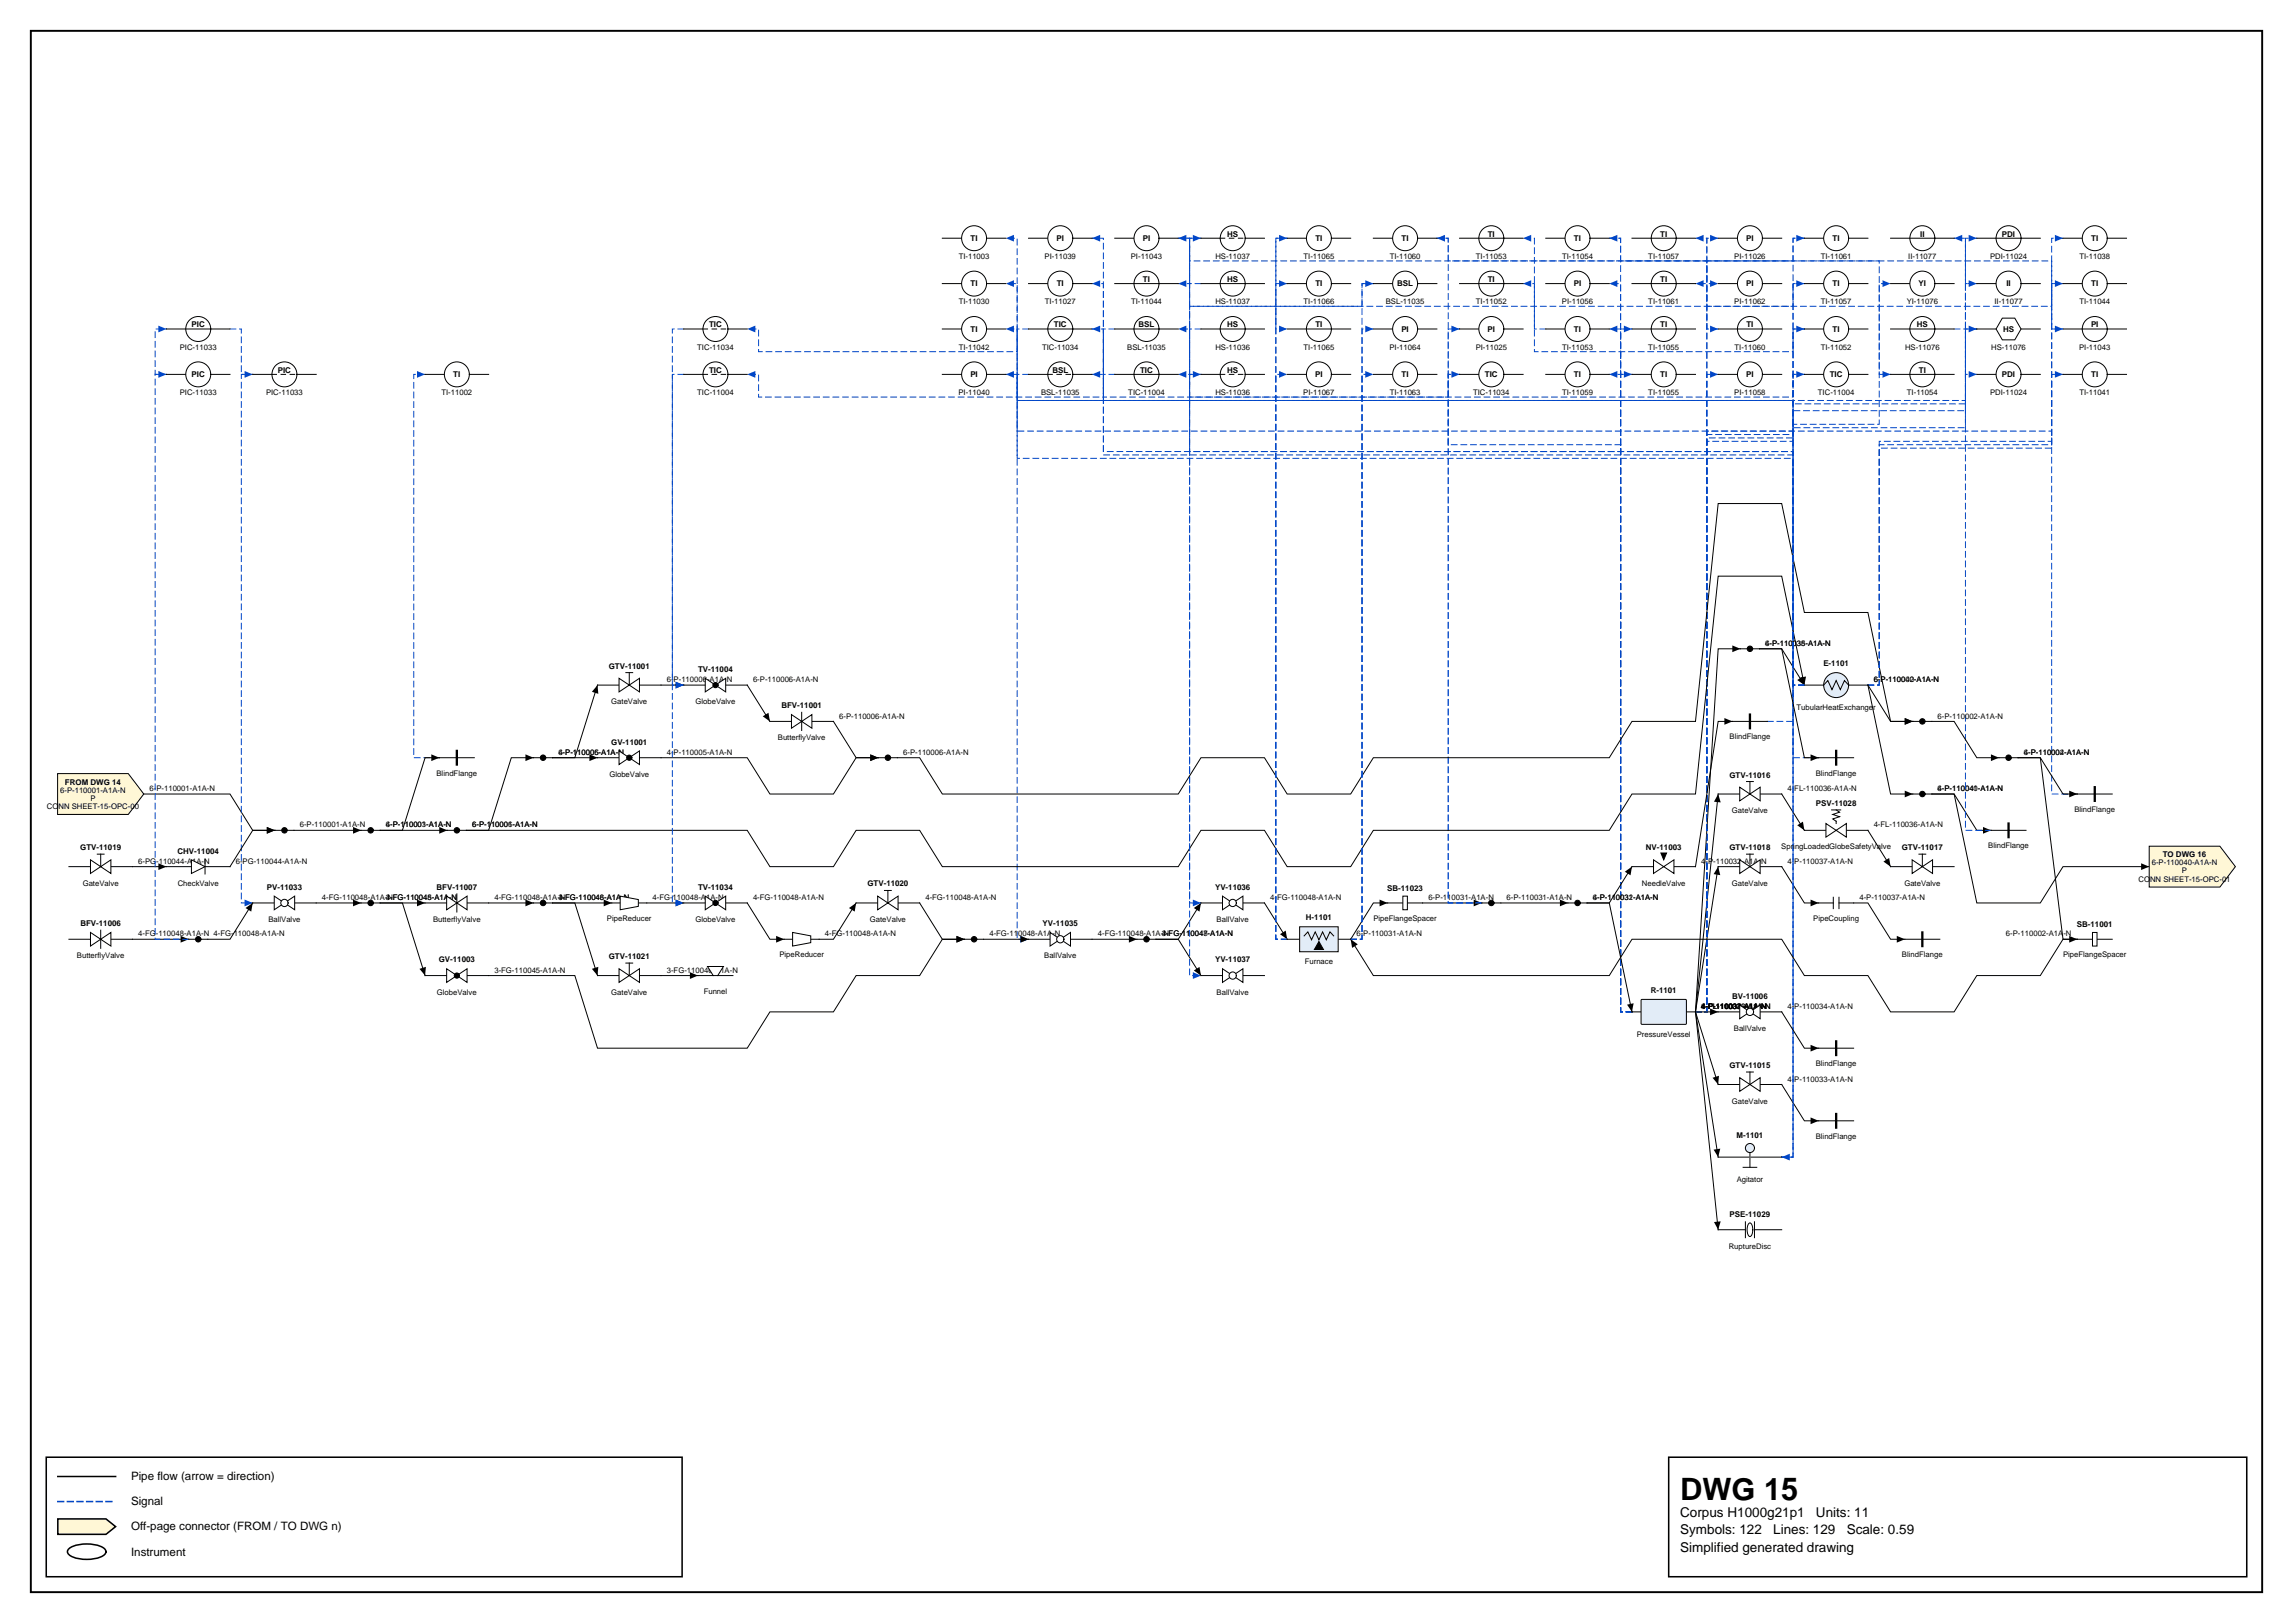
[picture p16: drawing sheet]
<svg xmlns="http://www.w3.org/2000/svg" width="420mm" height="297mm" viewBox="0 0 420 297" stroke-linecap="round" stroke-linejoin="round" font-family="sans-serif">
<defs><g id="words">
<text font-size="5.6" x="307.6" y="274.5">DWG 15</text>
<g font-size="2.5">
<text x="307.6" y="277.6">Corpus H1000g21p1</text>
<text x="307.6" y="280.8">Symbols: 122</text>
<text x="324.6" y="280.8">Lines: 129</text>
<text x="332.5" y="277.6">Units: 11</text>
<text x="338.1" y="280.8">Scale: 0.59</text>
<text x="307.6" y="284">Simplified generated drawing</text>
</g>
<g font-size="2.1">
<text x="24" y="270.9">Pipe flow (arrow = direction)</text>
<text x="24" y="275.5">Signal</text>
<text x="24" y="280.1">Off-page connector (FROM / TO DWG n)</text>
<text x="24" y="284.7">Instrument</text>
</g>
<g font-size="1.5">
<text x="177.7" y="44.1">TI</text>
<text x="193.4" y="44.1">PI</text>
<text x="209.2" y="44.1">PI</text>
<text x="224.7" y="43.3">HS</text>
<text x="240.8" y="44.1">TI</text>
<text x="256.6" y="44.1">TI</text>
<text x="272.4" y="43.3">TI</text>
<text x="288.2" y="44.1">TI</text>
<text x="304" y="43.3">TI</text>
<text x="319.7" y="44.1">PI</text>
<text x="335.5" y="44.1">TI</text>
<text x="351.5" y="43.3">II</text>
<text x="366.5" y="43.3">PDI</text>
<text x="382.9" y="44.1">TI</text>
<text x="177.7" y="52.4">TI</text>
<text x="193.5" y="52.4">TI</text>
<text x="209.3" y="51.6">TI</text>
<text x="224.7" y="51.6">HS</text>
<text x="240.8" y="52.4">TI</text>
<text x="255.8" y="52.4">BSL</text>
<text x="272.4" y="51.6">TI</text>
<text x="288.1" y="52.4">PI</text>
<text x="304" y="51.6">TI</text>
<text x="319.7" y="52.4">PI</text>
<text x="335.5" y="52.4">TI</text>
<text x="351.3" y="52.4">YI</text>
<text x="367.3" y="52.4">II</text>
<text x="382.9" y="52.4">TI</text>
<text x="35.1" y="59.9">PIC</text>
<text x="129.8" y="59.9">TIC</text>
<text x="192.9" y="59.9">TIC</text>
<text x="208.4" y="59.9">BSL</text>
<text x="224.7" y="59.9">HS</text>
<text x="240.8" y="59.9">TI</text>
<text x="304" y="59.9">TI</text>
<text x="319.7" y="59.9">TI</text>
<text x="350.9" y="59.9">HS</text>
<text x="382.8" y="59.9">PI</text>
<text x="177.7" y="60.7">TI</text>
<text x="256.6" y="60.7">PI</text>
<text x="272.3" y="60.7">PI</text>
<text x="288.2" y="60.7">TI</text>
<text x="335.5" y="60.7">TI</text>
<text x="366.7" y="60.7">HS</text>
<text x="35.1" y="69">PIC</text>
<text x="50.9" y="68.2">PIC</text>
<text x="83" y="69">TI</text>
<text x="129.8" y="68.2">TIC</text>
<text x="177.7" y="69">PI</text>
<text x="192.7" y="68.2">BSL</text>
<text x="208.7" y="68.2">TIC</text>
<text x="224.7" y="68.2">HS</text>
<text x="240.8" y="69">PI</text>
<text x="256.6" y="69">TI</text>
<text x="271.9" y="69">TIC</text>
<text x="288.2" y="69">TI</text>
<text x="304" y="69">TI</text>
<text x="319.7" y="69">PI</text>
<text x="335" y="69">TIC</text>
<text x="351.3" y="68.2">TI</text>
<text x="366.5" y="69">PDI</text>
<text x="382.9" y="69">TI</text>
<text x="111.4" y="122.4">GTV-11001</text>
<text x="127.8" y="123">TV-11004</text>
<text x="333.8" y="121.9">E-1101</text>
<text x="143.1" y="129.6">BFV-11001</text>
<text x="111.9" y="136.3">GV-11001</text>
<text x="11.9" y="143.6">FROM DWG 14</text>
<text x="316.6" y="142.3">GTV-11016</text>
<text x="332.4" y="147.5">PSV-11028</text>
<text x="14.7" y="155.6">GTV-11019</text>
<text x="301.3" y="155.6">NV-11003</text>
<text x="316.6" y="155.6">GTV-11018</text>
<text x="348.2" y="155.6">GTV-11017</text>
<text x="32.5" y="156.2">CHV-11004</text>
<text x="396" y="156.9">TO DWG 16</text>
<text x="48.8" y="162.9">PV-11033</text>
<text x="79.9" y="162.9">BFV-11007</text>
<text x="127.8" y="162.9">TV-11034</text>
<text x="158.8" y="162.2">GTV-11020</text>
<text x="222.5" y="162.9">YV-11036</text>
<text x="254" y="163.1">SB-11023</text>
<text x="14.7" y="169.5">BFV-11006</text>
<text x="190.9" y="169.5">YV-11035</text>
<text x="239.1" y="168.5">H-1101</text>
<text x="380.2" y="169.7">SB-11001</text>
<text x="80.3" y="176.1">GV-11003</text>
<text x="111.4" y="175.5">GTV-11021</text>
<text x="222.5" y="176.1">YV-11037</text>
<text x="302.2" y="181.8">R-1101</text>
<text x="317.1" y="182.8">BV-11006</text>
<text x="316.6" y="195.5">GTV-11015</text>
<text x="317.9" y="208.3">M-1101</text>
<text x="316.7" y="222.7">PSE-11029</text>
</g>
<g font-size="1.4">
<text x="175.5" y="47.4">TI-11003</text>
<text x="191.3" y="47.4">PI-11039</text>
<text x="207" y="47.4">PI-11043</text>
<text x="222.5" y="47.4">HS-11037</text>
<text x="238.6" y="47.4">TI-11065</text>
<text x="254.4" y="47.4">TI-11060</text>
<text x="270.2" y="47.4">TI-11053</text>
<text x="286" y="47.4">TI-11054</text>
<text x="301.8" y="47.4">TI-11057</text>
<text x="317.5" y="47.4">PI-11026</text>
<text x="333.3" y="47.4">TI-11061</text>
<text x="349.4" y="47.4">II-11077</text>
<text x="364.4" y="47.4">PDI-11024</text>
<text x="380.7" y="47.4">TI-11038</text>
<text x="175.5" y="55.7">TI-11030</text>
<text x="191.3" y="55.7">TI-11027</text>
<text x="207.1" y="55.7">TI-11044</text>
<text x="222.5" y="55.7">HS-11037</text>
<text x="238.6" y="55.7">TI-11066</text>
<text x="253.7" y="55.7">BSL-11035</text>
<text x="270.2" y="55.7">TI-11052</text>
<text x="286" y="55.7">PI-11056</text>
<text x="301.8" y="55.7">TI-11061</text>
<text x="317.5" y="55.7">PI-11062</text>
<text x="333.3" y="55.7">TI-11057</text>
<text x="349.1" y="55.7">YI-11076</text>
<text x="365.1" y="55.7">II-11077</text>
<text x="380.7" y="55.7">TI-11044</text>
<text x="32.9" y="64">PIC-11033</text>
<text x="127.7" y="64">TIC-11034</text>
<text x="175.5" y="64">TI-11042</text>
<text x="190.8" y="64">TIC-11034</text>
<text x="206.4" y="64">BSL-11035</text>
<text x="222.5" y="64">HS-11036</text>
<text x="238.6" y="64">TI-11065</text>
<text x="254.4" y="64">PI-11064</text>
<text x="270.2" y="64">PI-11025</text>
<text x="286" y="64">TI-11053</text>
<text x="301.8" y="64">TI-11055</text>
<text x="317.6" y="64">TI-11060</text>
<text x="333.3" y="64">TI-11052</text>
<text x="348.8" y="64">HS-11076</text>
<text x="364.6" y="64">HS-11076</text>
<text x="380.6" y="64">PI-11043</text>
<text x="32.9" y="72.3">PIC-11033</text>
<text x="48.7" y="72.3">PIC-11033</text>
<text x="80.8" y="72.3">TI-11002</text>
<text x="127.7" y="72.3">TIC-11004</text>
<text x="175.5" y="72.3">PI-11040</text>
<text x="190.6" y="72.3">BSL-11035</text>
<text x="206.6" y="72.3">TIC-11004</text>
<text x="222.5" y="72.3">HS-11036</text>
<text x="238.6" y="72.3">PI-11067</text>
<text x="254.4" y="72.3">TI-11063</text>
<text x="269.7" y="72.3">TIC-11034</text>
<text x="286" y="72.3">TI-11059</text>
<text x="301.8" y="72.3">TI-11055</text>
<text x="317.5" y="72.3">PI-11058</text>
<text x="332.8" y="72.3">TIC-11004</text>
<text x="349.1" y="72.3">TI-11054</text>
<text x="364.4" y="72.3">PDI-11024</text>
<text x="380.7" y="72.3">TI-11041</text>
<text x="323.2" y="118.2">4-P-110035-A1A-N</text>
<text x="323.2" y="118.2">6-P-110038-A1A-N</text>
<text x="122.1" y="124.9">6-P-110006-A1A-N</text>
<text x="137.9" y="124.9">6-P-110006-A1A-N</text>
<text x="343" y="124.9">6-P-110040-A1A-N</text>
<text x="343" y="124.9">6-P-110002-A1A-N</text>
<text x="111.9" y="128.9">GateValve</text>
<text x="127.3" y="128.9">GlobeValve</text>
<text x="153.6" y="131.5">6-P-110006-A1A-N</text>
<text x="328.9" y="129.9">TubularHeatExchanger</text>
<text x="354.7" y="131.5">6-P-110002-A1A-N</text>
<text x="142.4" y="135.5">ButterflyValve</text>
<text x="316.7" y="135.3">BlindFlange</text>
<text x="79.9" y="142">BlindFlange</text>
<text x="102.2" y="138.1">6-P-110006-A1A-N</text>
<text x="102.2" y="138.1">4-P-110005-A1A-N</text>
<text x="111.6" y="142.2">GlobeValve</text>
<text x="122.1" y="138.1">4-P-110005-A1A-N</text>
<text x="165.4" y="138.1">6-P-110006-A1A-N</text>
<text x="332.4" y="142">BlindFlange</text>
<text x="370.5" y="138.1">4-P-110004-A1A-N</text>
<text x="370.5" y="138.1">6-P-110002-A1A-N</text>
<text x="8.6" y="148.1">CONN SHEET-15-OPC-00</text>
<text x="11" y="145.1">6-P-110001-A1A-N</text>
<text x="16.5" y="146.6">P</text>
<text x="27.4" y="144.8">6-P-110001-A1A-N</text>
<text x="317.1" y="148.8">GateValve</text>
<text x="327.3" y="144.8">4-FL-110036-A1A-N</text>
<text x="354.7" y="144.8">4-P-110041-A1A-N</text>
<text x="354.7" y="144.8">6-P-110040-A1A-N</text>
<text x="379.8" y="148.6">BlindFlange</text>
<text x="54.9" y="151.4">6-P-110001-A1A-N</text>
<text x="70.7" y="151.4">4-P-110003-A1A-N</text>
<text x="70.7" y="151.4">6-P-110001-A1A-N</text>
<text x="86.4" y="151.4">6-P-110006-A1A-N</text>
<text x="86.4" y="151.4">6-P-110001-A1A-N</text>
<text x="326.1" y="155.5">SpringLoadedGlobeSafetyValve</text>
<text x="343" y="151.4">4-FL-110036-A1A-N</text>
<text x="364" y="155.3">BlindFlange</text>
<text x="25.3" y="158.1">6-PG-110044-A1A-N</text>
<text x="43.2" y="158.1">6-PG-110044-A1A-N</text>
<text x="311.5" y="158.1">4-P-110032-A1A-N</text>
<text x="327.3" y="158.1">4-P-110037-A1A-N</text>
<text x="391.5" y="161.3">CONN SHEET-15-OPC-01</text>
<text x="394" y="158.4">6-P-110040-A1A-N</text>
<text x="399.5" y="159.9">P</text>
<text x="15.1" y="162.1">GateValve</text>
<text x="32.5" y="162.1">CheckValve</text>
<text x="58.9" y="164.7">4-FG-110048-A1A-N</text>
<text x="70.7" y="164.7">3-FG-110045-A1A-N</text>
<text x="70.7" y="164.7">4-FG-110048-A1A-N</text>
<text x="90.5" y="164.7">4-FG-110048-A1A-N</text>
<text x="102.2" y="164.7">3-FG-110046-A1A-N</text>
<text x="102.2" y="164.7">4-FG-110048-A1A-N</text>
<text x="119.5" y="164.7">4-FG-110048-A1A-N</text>
<text x="137.9" y="164.7">4-FG-110048-A1A-N</text>
<text x="169.4" y="164.7">4-FG-110048-A1A-N</text>
<text x="232.6" y="164.7">4-FG-110048-A1A-N</text>
<text x="261.5" y="164.7">6-P-110031-A1A-N</text>
<text x="275.8" y="164.7">6-P-110031-A1A-N</text>
<text x="291.6" y="164.7">6-P-110031-A1A-N</text>
<text x="291.6" y="164.7">4-P-110032-A1A-N</text>
<text x="300.6" y="162.1">NeedleValve</text>
<text x="317.1" y="162.1">GateValve</text>
<text x="340.4" y="164.7">4-P-110037-A1A-N</text>
<text x="348.7" y="162.1">GateValve</text>
<text x="25.3" y="171.4">4-FG-110048-A1A-N 4-FG-110048-A1A-N</text>
<text x="49.1" y="168.7">BallValve</text>
<text x="79.3" y="168.7">ButterflyValve</text>
<text x="111.1" y="168.5">PipeReducer</text>
<text x="127.3" y="168.7">GlobeValve</text>
<text x="151" y="171.4">4-FG-110048-A1A-N</text>
<text x="159.3" y="168.7">GateValve</text>
<text x="181.1" y="171.4">4-FG-110048-A1A-N</text>
<text x="201" y="171.4">4-FG-110048-A1A-N</text>
<text x="212.7" y="171.4">3-FG-110047-A1A-N</text>
<text x="212.7" y="171.4">4-FG-110048-A1A-N</text>
<text x="222.7" y="168.7">BallValve</text>
<text x="248.3" y="171.4">6-P-110031-A1A-N</text>
<text x="251.4" y="168.5">PipeFlangeSpacer</text>
<text x="332" y="168.5">PipeCoupling</text>
<text x="367.3" y="171.4">6-P-110002-A1A-N</text>
<text x="14.1" y="175.4">ButterflyValve</text>
<text x="90.5" y="178">3-FG-110045-A1A-N</text>
<text x="122.1" y="178">3-FG-110046-A1A-N</text>
<text x="142.7" y="175.2">PipeReducer</text>
<text x="191.2" y="175.4">BallValve</text>
<text x="238.9" y="176.4">Furnace</text>
<text x="348.2" y="175.2">BlindFlange</text>
<text x="377.7" y="175.2">PipeFlangeSpacer</text>
<text x="80" y="182">GlobeValve</text>
<text x="111.9" y="182">GateValve</text>
<text x="128.8" y="181.8">Funnel</text>
<text x="222.7" y="182">BallValve</text>
<text x="311.5" y="184.7">4-P-110033-A1A-N</text>
<text x="311.5" y="184.7">4-P-110037-A1A-N</text>
<text x="311.5" y="184.7">4-FL-110036-A1A-N</text>
<text x="311.5" y="184.7">6-P-110038-A1A-N</text>
<text x="311.5" y="184.7">4-FL-110039-A1A-N</text>
<text x="311.5" y="184.7">4-P-110034-A1A-N</text>
<text x="327.3" y="184.7">4-P-110034-A1A-N</text>
<text x="299.7" y="189.7">PressureVessel</text>
<text x="317.4" y="188.7">BallValve</text>
<text x="327.3" y="198">4-P-110033-A1A-N</text>
<text x="332.4" y="195.1">BlindFlange</text>
<text x="317.1" y="202">GateValve</text>
<text x="332.4" y="208.4">BlindFlange</text>
<text x="318" y="216.3">Agitator</text>
<text x="316.5" y="228.6">RuptureDisc</text>
</g>
</g></defs>
<path d="M5.6 5.6h408.6v285.8h-408.6z" fill="none" stroke="#000" stroke-width=".35"/>
<path d="M8.5 266.7h116.4v21.9h-116.4zM10.6 270.2h10.6M305.5 266.7h105.8v21.9h-105.8z" fill="none" stroke="#000" stroke-width=".28"/>
<path d="M10.6 274.8h10.6" fill="none" stroke="#0046c8" stroke-width=".28" stroke-dasharray="1.1 .7"/>
<path d="M10.6 278h8.8l1.8 1.4-1.8 1.4h-8.8z" fill="#fff7d6" stroke="#000" stroke-width=".28"/>
<path d="M12.7 283.4a6.7 6.7 0 0 1 6.3 0 .72 .72 0 0 1 0 1.2 6.7 6.7 0 0 1-6.3 0 .72 .72 0 0 1 0-1.2z" fill="none" stroke="#000" stroke-width=".28"/>
<path d="M357.8 60.2h4.1" fill="none" stroke="#0046c8" stroke-width=".18" stroke-dasharray="1.1 .7"/>
<path d="M360.4 59.6l1.5 .6-1.5 .6z" fill="#0046c8"/>
<path d="M364.5 152h-2.6l-4.1-6.7h-4.1h4.1l4.1 20h11.6l4.2-6.7h15.8M326.2 198.5l4.1 6.6h2.7" fill="none" stroke="#000" stroke-width=".18"/>
<path d="M363.1 151.3l1.4 .7-1.4 .6zM392 158l1.5 .6-1.5 .6zM331.5 204.5l1.5 .6-1.5 .6z" fill="#000"/>
<path d="M364.5 152h-4.7v-78.7h-173.6v-21.4h-2" fill="none" stroke="#0046c8" stroke-width=".18" stroke-dasharray="1.1 .7"/>
<path d="M184.2 51.9l1.4-.6v1.2z" fill="#0046c8"/>
<path d="M310.4 185.2l4.2 13.3" fill="none" stroke="#000" stroke-width=".18"/>
<path d="M313.5 197.3l1.2-.4-.1 1.6z" fill="#000"/>
<path d="M298.8 185.2h-2.1v-116.7h2.1" fill="none" stroke="#0046c8" stroke-width=".18" stroke-dasharray="1.1 .7"/>
<path d="M297.3 67.9l1.5 .6-1.5 .6z" fill="#0046c8"/>
<path d="M314.6 158.6l-4.2 26.6" fill="none" stroke="#000" stroke-width=".18"/>
<path d="M314.6 158.6l.3 1.6-1.2-.2z" fill="#000"/>
<path d="M298.8 185.2h-2.1v-116.7h-2.1" fill="none" stroke="#0046c8" stroke-width=".18" stroke-dasharray="1.1 .7"/>
<path d="M294.6 68.5l1.5-.6v1.2z" fill="#0046c8"/>
<path d="M298.8 185.2h-2.1v-125h-2.1" fill="none" stroke="#0046c8" stroke-width=".18" stroke-dasharray="1.1 .7"/>
<path d="M294.6 60.2l1.5-.6v1.2z" fill="#0046c8"/>
<path d="M298.8 185.2h-2.1v-133.3h-2.1" fill="none" stroke="#0046c8" stroke-width=".18" stroke-dasharray="1.1 .7"/>
<path d="M294.6 51.9l1.5-.6v1.2z" fill="#0046c8"/>
<path d="M298.8 185.2h-2.1v-141.6h-2.1" fill="none" stroke="#0046c8" stroke-width=".18" stroke-dasharray="1.1 .7"/>
<path d="M294.6 43.6l1.5-.6v1.2z" fill="#0046c8"/>
<path d="M310.4 185.2h2.1v-116.7h2.1" fill="none" stroke="#0046c8" stroke-width=".18" stroke-dasharray="1.1 .7"/>
<path d="M313.1 67.9l1.5 .6-1.5 .6z" fill="#0046c8"/>
<path d="M310.4 185.2h2.1v-133.3h2.1" fill="none" stroke="#0046c8" stroke-width=".18" stroke-dasharray="1.1 .7"/>
<path d="M313.1 51.3l1.5 .6-1.5 .6z" fill="#0046c8"/>
<path d="M310.4 185.2h2.1v-141.6h2.1" fill="none" stroke="#0046c8" stroke-width=".18" stroke-dasharray="1.1 .7"/>
<path d="M313.1 43l1.5 .6-1.5 .6z" fill="#0046c8"/>
<path d="M314.6 145.3l-4.2 39.9" fill="none" stroke="#000" stroke-width=".18"/>
<path d="M314.6 145.3l.4 1.6-1.2-.2z" fill="#000"/>
<path d="M310.4 185.2h2.1v-106.3h15.8v-10.4h2" fill="none" stroke="#0046c8" stroke-width=".18" stroke-dasharray="1.1 .7"/>
<path d="M328.9 67.9l1.4 .6-1.4 .6z" fill="#0046c8"/>
<path d="M310.4 185.2h2.1v-105.7h15.8v-19.3h2" fill="none" stroke="#0046c8" stroke-width=".18" stroke-dasharray="1.1 .7"/>
<path d="M328.9 59.6l1.4 .6-1.4 .6z" fill="#0046c8"/>
<path d="M310.4 185.2l4.2 26.6" fill="none" stroke="#000" stroke-width=".18"/>
<path d="M313.7 210.4l1.2-.2-.3 1.6z" fill="#000"/>
<path d="M310.4 185.2h2.1v-105.1h15.8v-28.2h2" fill="none" stroke="#0046c8" stroke-width=".18" stroke-dasharray="1.1 .7"/>
<path d="M328.9 51.3l1.4 .6-1.4 .6z" fill="#0046c8"/>
<path d="M318.6 118.7h-4l-4.2 66.5" fill="none" stroke="#000" stroke-width=".18"/>
<path d="M317.2 118.1l1.4 .6-1.4 .7z" fill="#000"/>
<path d="M310.4 185.2h2.1v-104.4h15.8v-37.2h2" fill="none" stroke="#0046c8" stroke-width=".18" stroke-dasharray="1.1 .7"/>
<path d="M328.9 43l1.4 .6-1.4 .6z" fill="#0046c8"/>
<path d="M298.8 185.2h-2.1v-103.8h-31.6v-37.8h-2" fill="none" stroke="#0046c8" stroke-width=".18" stroke-dasharray="1.1 .7"/>
<path d="M263.1 43.6l1.4-.6v1.2z" fill="#0046c8"/>
<path d="M314.6 185.2h-4.2l4.2 39.9" fill="none" stroke="#000" stroke-width=".18"/>
<path d="M313.1 184.6l1.5 .6-1.5 .6zM313.8 223.7l1.2-.2-.4 1.6z" fill="#000"/>
<path d="M188.3 68.5h-2.1v103.4h2.1" fill="none" stroke="#0046c8" stroke-width=".18" stroke-dasharray="1.1 .7"/>
<path d="M186.8 171.3l1.5 .6-1.5 .6z" fill="#0046c8"/>
<path d="M298.8 68.5h-2.1v-8.3h2.1" fill="none" stroke="#0046c8" stroke-width=".18" stroke-dasharray="1.1 .7"/>
<path d="M297.3 59.6l1.5 .6-1.5 .6z" fill="#0046c8"/>
<path d="M42.1 60.2h2.1v8.3h2.1" fill="none" stroke="#0046c8" stroke-width=".18" stroke-dasharray="1.1 .7"/>
<path d="M44.8 67.9l1.5 .6-1.5 .6z" fill="#0046c8"/>
<path d="M109.4 125.4l-4.2 13.3h-4h8.2M121 125.4h4.2M53.8 152h12.3M121 178.5h6.8M176.6 171.9h-4.1l-4.1 6.6h-11.7l-4.1 6.7h-11.6l-4.2 6.6h-27.4l-4.2-13.3h-15.7M180.1 171.9h8.2M219.9 165.3l-4.2 6.6h-4.1h4.1l4.2 6.6" fill="none" stroke="#000" stroke-width=".18"/>
<path d="M109.4 125.4l.1 1.6-1.1-.4zM107.9 138.1l1.5 .6-1.5 .6zM123.7 124.8l1.5 .6-1.5 .6zM64.6 151.3l1.5 .7-1.5 .6zM126.3 177.9l1.5 .6-1.5 .7zM175.1 171.3l1.5 .6-1.5 .6zM186.8 171.3l1.5 .6-1.5 .6zM218.6 177.6l1-.6 .3 1.5zM218.6 166.2l1.3-.9-.3 1.5z" fill="#000"/>
<path d="M333 138.7h-4.7v-56.1h-126.3v-30.7h-2.1" fill="none" stroke="#0046c8" stroke-width=".18" stroke-dasharray="1.1 .7"/>
<path d="M199.9 51.9l1.5-.6v1.2z" fill="#0046c8"/>
<path d="M204.1 68.5h-2.1v4.2h-63.1v-4.2h-2.1" fill="none" stroke="#0046c8" stroke-width=".18" stroke-dasharray="1.1 .7"/>
<path d="M136.8 68.5l1.5-.6v1.2z" fill="#0046c8"/>
<path d="M326.2 158.6l4.1 6.7h2.7" fill="none" stroke="#000" stroke-width=".18"/>
<path d="M331.5 164.6l1.5 .7-1.5 .6z" fill="#000"/>
<path d="M125.2 68.5h-2.1v56.9h2.1" fill="none" stroke="#0046c8" stroke-width=".18" stroke-dasharray="1.1 .7"/>
<path d="M123.7 124.8l1.5 .6-1.5 .6z" fill="#0046c8"/>
<path d="M136.8 165.3l4.2 6.6h2.6M156.7 165.3l-4.1 6.6h-2.6" fill="none" stroke="#000" stroke-width=".18"/>
<path d="M142.1 171.3l1.5 .6-1.5 .6zM155.4 166.2l1.3-.9-.2 1.5z" fill="#000"/>
<path d="M188.3 60.2h-2.1v4.2h-47.3v-4.2h-2.1" fill="none" stroke="#0046c8" stroke-width=".18" stroke-dasharray="1.1 .7"/>
<path d="M136.8 60.2l1.5-.6v1.2z" fill="#0046c8"/>
<path d="M260.4 165.3h10.9" fill="none" stroke="#000" stroke-width=".18"/>
<path d="M269.8 164.6l1.5 .7-1.5 .6z" fill="#000"/>
<path d="M377.7 51.9h-2.1v4.2h-157.8v-4.2h-2.1" fill="none" stroke="#0046c8" stroke-width=".18" stroke-dasharray="1.1 .7"/>
<path d="M215.7 51.9l1.5-.6v1.2z" fill="#0046c8"/>
<path d="M283 60.2h-2.1v-16.6h-2.1" fill="none" stroke="#0046c8" stroke-width=".18" stroke-dasharray="1.1 .7"/>
<path d="M278.8 43.6l1.5-.6v1.2z" fill="#0046c8"/>
<path d="M294.6 43.6h2.1v4.2h47.4v20.7h2" fill="none" stroke="#0046c8" stroke-width=".18" stroke-dasharray="1.1 .7"/>
<path d="M344.6 67.9l1.5 .6-1.5 .6z" fill="#0046c8"/>
<path d="M361.9 68.5h-2.1v-24.9h2.1" fill="none" stroke="#0046c8" stroke-width=".18" stroke-dasharray="1.1 .7"/>
<path d="M360.4 43l1.5 .6-1.5 .6z" fill="#0046c8"/>
<path d="M24.2 158.6h6.3" fill="none" stroke="#000" stroke-width=".18"/>
<path d="M29 158l1.5 .6-1.5 .6z" fill="#000"/>
<path d="M271.3 165.3h-6.2v-96.8h2.1" fill="none" stroke="#0046c8" stroke-width=".18" stroke-dasharray="1.1 .7"/>
<path d="M265.7 67.9l1.5 .6-1.5 .6z" fill="#0046c8"/>
<path d="M274.8 165.3h12.3" fill="none" stroke="#000" stroke-width=".18"/>
<path d="M285.6 164.6l1.5 .7-1.5 .6z" fill="#000"/>
<path d="M271.3 165.3h-6.2v-105.1h2.1" fill="none" stroke="#0046c8" stroke-width=".18" stroke-dasharray="1.1 .7"/>
<path d="M265.7 59.6l1.5 .6-1.5 .6z" fill="#0046c8"/>
<path d="M199.9 171.9h8.3" fill="none" stroke="#000" stroke-width=".18"/>
<path d="M206.7 171.3l1.5 .6-1.5 .6z" fill="#000"/>
<path d="M361.9 60.2h-2.1v13.7h-31.5v137.9h-2.1" fill="none" stroke="#0046c8" stroke-width=".18" stroke-dasharray="1.1 .7"/>
<path d="M326.2 211.8l1.5-.6v1.2z" fill="#0046c8"/>
<path d="M317.2 132h-2.6l-4.2 26.6M26.3 145.3h15.8l4.2 6.7h4" fill="none" stroke="#000" stroke-width=".18"/>
<path d="M315.7 131.4l1.5 .6-1.5 .6zM48.8 151.3l1.5 .7-1.5 .6z" fill="#000"/>
<path d="M80.4 138.7h-4.6v-70.2h2" fill="none" stroke="#0046c8" stroke-width=".18" stroke-dasharray="1.1 .7"/>
<path d="M76.3 67.9l1.5 .6-1.5 .6z" fill="#0046c8"/>
<path d="M267.2 68.5h-2.1v4.2h-63.1v-12.5h-2.1" fill="none" stroke="#0046c8" stroke-width=".18" stroke-dasharray="1.1 .7"/>
<path d="M199.9 60.2l1.5-.6v1.2z" fill="#0046c8"/>
<path d="M80.4 138.7h-2.6l-4.1 13.3h-4.1h12.3M136.8 125.4l4.2 6.6" fill="none" stroke="#000" stroke-width=".18"/>
<path d="M79 138.1l1.4 .6-1.4 .6zM139.6 131.1l1.1-.7 .3 1.6zM80.4 151.3l1.5 .7-1.5 .6z" fill="#000"/>
<path d="M361.9 51.9h-2.1v-8.3h-2" fill="none" stroke="#0046c8" stroke-width=".18" stroke-dasharray="1.1 .7"/>
<path d="M357.8 43.6l1.4-.6v1.2z" fill="#0046c8"/>
<path d="M24.2 171.9h10.4" fill="none" stroke="#000" stroke-width=".18"/>
<path d="M33.1 171.3l1.5 .6-1.5 .6z" fill="#000"/>
<path d="M323.6 132h4.7v-56.8h31.5v-6.7h2.1" fill="none" stroke="#0046c8" stroke-width=".18" stroke-dasharray="1.1 .7"/>
<path d="M360.4 67.9l1.5 .6-1.5 .6z" fill="#0046c8"/>
<path d="M326.2 145.3l4.1 6.7M89.5 165.3h8.2" fill="none" stroke="#000" stroke-width=".18"/>
<path d="M329 151l1.1-.6 .2 1.6zM96.2 164.6l1.5 .7-1.5 .6z" fill="#000"/>
<path d="M235.7 43.6h-2.1v16.6h2.1" fill="none" stroke="#0046c8" stroke-width=".18" stroke-dasharray="1.1 .7"/>
<path d="M234.2 59.6l1.5 .6-1.5 .6z" fill="#0046c8"/>
<path d="M57.9 165.3h8.2M77.8 165.3h-8.2h4.1l4.1 13.2" fill="none" stroke="#000" stroke-width=".18"/>
<path d="M64.6 164.6l1.5 .7-1.5 .6zM76.8 177.3l1.2-.4-.2 1.6zM76.3 164.6l1.5 .7-1.5 .6z" fill="#000"/>
<path d="M46.3 68.5h-2.1v96.8h2.1" fill="none" stroke="#0046c8" stroke-width=".18" stroke-dasharray="1.1 .7"/>
<path d="M44.8 164.6l1.5 .7-1.5 .6z" fill="#0046c8"/>
<path d="M219.9 68.5h-2.1v96.8h2.1" fill="none" stroke="#0046c8" stroke-width=".18" stroke-dasharray="1.1 .7"/>
<path d="M218.4 164.6l1.5 .7-1.5 .6z" fill="#0046c8"/>
<path d="M215.7 43.6h2.1v4.2h157.8v12.4h2.1" fill="none" stroke="#0046c8" stroke-width=".18" stroke-dasharray="1.1 .7"/>
<path d="M376.2 59.6l1.5 .6-1.5 .6z" fill="#0046c8"/>
<path d="M46.3 165.3l-4.2 6.6h-4.1" fill="none" stroke="#000" stroke-width=".18"/>
<path d="M45 166.2l1.3-.9-.3 1.5z" fill="#000"/>
<path d="M34.6 171.9h-6.2v-103.4h2.1" fill="none" stroke="#0046c8" stroke-width=".18" stroke-dasharray="1.1 .7"/>
<path d="M29 67.9l1.5 .6-1.5 .6z" fill="#0046c8"/>
<path d="M330.3 68.5h-2v4.2h-110.5v-4.2h-2.1" fill="none" stroke="#0046c8" stroke-width=".18" stroke-dasharray="1.1 .7"/>
<path d="M215.7 68.5l1.5-.6v1.2z" fill="#0046c8"/>
<path d="M121 138.7h15.8l4.2 6.6h11.6l4.1-6.6h4.1" fill="none" stroke="#000" stroke-width=".18"/>
<path d="M159.3 138.1l1.5 .6-1.5 .6z" fill="#000"/>
<path d="M330.3 60.2h-2v4.2h-47.4v-12.5h-2.1" fill="none" stroke="#0046c8" stroke-width=".18" stroke-dasharray="1.1 .7"/>
<path d="M278.8 51.9l1.5-.6v1.2z" fill="#0046c8"/>
<path d="M330.3 125.4l-4.1-20h-11.6l-4.2 39.9h-11.6l-4.2 6.7h-43.2l-4.1 6.6h-11.6l-4.2-6.6h-11.6l-4.2 6.6h-43.2l-4.1-6.6h-11.7l-4.1 6.6h-11.6l-4.2-6.6h-51.4h4.1l4.1-13.3h4.1" fill="none" stroke="#000" stroke-width=".18"/>
<path d="M96.2 138.1l1.5 .6-1.5 .6zM329.4 124.1l1.3-.3-.4 1.6z" fill="#000"/>
<path d="M326.2 211.8h2.1v-134.1h15.8v-25.8h2" fill="none" stroke="#0046c8" stroke-width=".18" stroke-dasharray="1.1 .7"/>
<path d="M344.6 51.3l1.5 .6-1.5 .6z" fill="#0046c8"/>
<path d="M326.2 211.8h2.1v-133.5h31.5v-26.4h2.1" fill="none" stroke="#0046c8" stroke-width=".18" stroke-dasharray="1.1 .7"/>
<path d="M360.4 51.3l1.5 .6-1.5 .6z" fill="#0046c8"/>
<path d="M298.8 158.6l-4.2 6.7h-4h4l4.2 19.9M339.4 165.3h2.6l4.1 6.6h2.6" fill="none" stroke="#000" stroke-width=".18"/>
<path d="M297.5 159.5l1.3-.9-.3 1.6zM347.3 171.3l1.4 .6-1.4 .6zM297.9 183.9l1.2-.3-.3 1.6z" fill="#000"/>
<path d="M219.9 60.2h-2.1v8.3h2.1" fill="none" stroke="#0046c8" stroke-width=".18" stroke-dasharray="1.1 .7"/>
<path d="M218.4 67.9l1.5 .6-1.5 .6z" fill="#0046c8"/>
<path d="M380.3 145.3h-4.7v-66.4h-189.4v-35.3h-2" fill="none" stroke="#0046c8" stroke-width=".18" stroke-dasharray="1.1 .7"/>
<path d="M184.2 43.6l1.4-.6v1.2z" fill="#0046c8"/>
<path d="M50.3 152h-4l-4.2 6.6M168.4 165.3l4.1 6.6h4.1" fill="none" stroke="#000" stroke-width=".18"/>
<path d="M48.8 151.3l1.5 .7-1.5 .6zM175.1 171.3l1.5 .6-1.5 .6z" fill="#000"/>
<path d="M330.3 51.9h-2v4.2h-15.8v-12.5h-2.1" fill="none" stroke="#0046c8" stroke-width=".18" stroke-dasharray="1.1 .7"/>
<path d="M310.4 43.6l1.5-.6v1.2z" fill="#0046c8"/>
<path d="M219.9 51.9h-2.1v-8.3h2.1" fill="none" stroke="#0046c8" stroke-width=".18" stroke-dasharray="1.1 .7"/>
<path d="M218.4 43l1.5 .6-1.5 .6z" fill="#0046c8"/>
<path d="M330.3 125.4l-4.1-6.7h-4.1h4.1l4.1 20h2.7M380.3 145.3h-2.6l-4.2-6.6h-4h4l4.2 33.2h2.6M118.4 165.3h6.8" fill="none" stroke="#000" stroke-width=".18"/>
<path d="M329 124.5l1.1-.7 .2 1.6zM331.5 138.1l1.5 .6-1.5 .6zM378.8 144.7l1.5 .6-1.5 .6zM123.7 164.6l1.5 .7-1.5 .6zM378.8 171.3l1.5 .6-1.5 .6z" fill="#000"/>
<path d="M125.2 60.2h-2.1v105.1h2.1" fill="none" stroke="#0046c8" stroke-width=".18" stroke-dasharray="1.1 .7"/>
<path d="M123.7 164.6l1.5 .7-1.5 .6z" fill="#0046c8"/>
<path d="M342 152l4.1 6.6" fill="none" stroke="#000" stroke-width=".18"/>
<path d="M344.8 157.7l1.1-.7 .2 1.6z" fill="#000"/>
<path d="M219.9 43.6h-2.1v134.9h2.1" fill="none" stroke="#0046c8" stroke-width=".18" stroke-dasharray="1.1 .7"/>
<path d="M218.4 177.9l1.5 .6-1.5 .7z" fill="#0046c8"/>
<path d="M350.2 132h-4.1l-4.1-19.9h-11.7l-4.1-19.9h-11.6l-4.2 39.8h-11.6l-4.2 6.7h-43.2l-4.1 6.6h-11.6l-4.2-6.6h-11.6l-4.2 6.6h-43.2l-4.1-6.6h-4.1" fill="none" stroke="#000" stroke-width=".18"/>
<path d="M348.7 131.4l1.5 .6-1.5 .6z" fill="#000"/>
<path d="M330.3 43.6h-2v4.2h-15.8v4.1h-2.1" fill="none" stroke="#0046c8" stroke-width=".18" stroke-dasharray="1.1 .7"/>
<path d="M310.4 51.9l1.5-.6v1.2z" fill="#0046c8"/>
<path d="M112 165.3h-10.8h4l4.2 13.2M231.5 165.3l4.2 6.6M247.3 171.9l4.1 6.6h43.2l4.2-6.6h27.4l4.1 6.6h11.7l4.1 6.7h11.7l4.1-6.7h11.6l4.2-6.6h2.6" fill="none" stroke="#000" stroke-width=".18"/>
<path d="M108.4 177.3l1.1-.4-.1 1.6zM110.5 164.6l1.5 .7-1.5 .6zM234.3 171l1.1-.7 .3 1.6zM247.3 171.9l1.3 .9-1.1 .7z" fill="#000"/>
<path d="M263.1 43.6h2v4.2h47.4v12.4h2.1" fill="none" stroke="#0046c8" stroke-width=".18" stroke-dasharray="1.1 .7"/>
<path d="M313.1 59.6l1.5 .6-1.5 .6z" fill="#0046c8"/>
<path d="M152.6 132l4.1 6.7h4.1" fill="none" stroke="#000" stroke-width=".18"/>
<path d="M159.3 138.1l1.5 .6-1.5 .6z" fill="#000"/>
<path d="M251.4 51.9h-2v4.2h-31.6v4.1h-2.1" fill="none" stroke="#0046c8" stroke-width=".18" stroke-dasharray="1.1 .7"/>
<path d="M215.7 60.2l1.5-.6v1.2z" fill="#0046c8"/>
<path d="M204.1 60.2h-2.1v8.3h-2.1" fill="none" stroke="#0046c8" stroke-width=".18" stroke-dasharray="1.1 .7"/>
<path d="M199.9 68.5l1.5-.6v1.2z" fill="#0046c8"/>
<path d="M30.5 68.5h-2.1v-8.3h2.1" fill="none" stroke="#0046c8" stroke-width=".18" stroke-dasharray="1.1 .7"/>
<path d="M29 59.6l1.5 .6-1.5 .6z" fill="#0046c8"/>
<path d="M342 125.4l4.1 19.9h4.1M326.2 185.2l4.1 6.6h2.7" fill="none" stroke="#000" stroke-width=".18"/>
<path d="M348.7 144.7l1.5 .6-1.5 .6zM331.5 191.2l1.5 .6-1.5 .7z" fill="#000"/>
<path d="M342 125.4h2.1v-44.6h31.5v-12.3h2.1" fill="none" stroke="#0046c8" stroke-width=".18" stroke-dasharray="1.1 .7"/>
<path d="M376.2 67.9l1.5 .6-1.5 .6z" fill="#0046c8"/>
<path d="M342 125.4h2.1v-44h31.5v-29.5h2.1" fill="none" stroke="#0046c8" stroke-width=".18" stroke-dasharray="1.1 .7"/>
<path d="M376.2 51.3l1.5 .6-1.5 .6z" fill="#0046c8"/>
<path d="M342 125.4h2.1v-43.4h31.5v-38.4h2.1" fill="none" stroke="#0046c8" stroke-width=".18" stroke-dasharray="1.1 .7"/>
<path d="M376.2 43l1.5 .6-1.5 .6z" fill="#0046c8"/>
<path d="M330.3 125.4h-2v-42.8h-110.5v-39h-2.1" fill="none" stroke="#0046c8" stroke-width=".18" stroke-dasharray="1.1 .7"/>
<path d="M215.7 43.6l1.5-.6v1.2z" fill="#0046c8"/>
<path d="M330.3 125.4h-2v-42.1h-126.3v-39.7h-2.1" fill="none" stroke="#0046c8" stroke-width=".18" stroke-dasharray="1.1 .7"/>
<path d="M199.9 43.6l1.5-.6v1.2z" fill="#0046c8"/>
<path d="M330.3 125.4h-2v-41.5h-142.1v-15.4h-2" fill="none" stroke="#0046c8" stroke-width=".18" stroke-dasharray="1.1 .7"/>
<path d="M184.2 68.5l1.4-.6v1.2z" fill="#0046c8"/>
<path d="M330.3 125.4h-2v-52.1h-142.1v-13.1h-2" fill="none" stroke="#0046c8" stroke-width=".18" stroke-dasharray="1.1 .7"/>
<path d="M184.2 60.2l1.4-.6v1.2z" fill="#0046c8"/>
<path d="M342 125.4l4.1 6.6h4.1" fill="none" stroke="#000" stroke-width=".18"/>
<path d="M348.7 131.4l1.5 .6-1.5 .6z" fill="#000"/>
<path d="M235.7 171.9h-2.1v-103.4h2.1" fill="none" stroke="#0046c8" stroke-width=".18" stroke-dasharray="1.1 .7"/>
<path d="M234.2 67.9l1.5 .6-1.5 .6z" fill="#0046c8"/>
<path d="M254.1 165.3h-2.7l-4.1 6.6" fill="none" stroke="#000" stroke-width=".18"/>
<path d="M252.6 164.6l1.5 .7-1.5 .6z" fill="#000"/>
<path d="M235.7 171.9h-2.1v-120h2.1" fill="none" stroke="#0046c8" stroke-width=".18" stroke-dasharray="1.1 .7"/>
<path d="M234.2 51.3l1.5 .6-1.5 .6z" fill="#0046c8"/>
<path d="M235.7 171.9h-2.1v-128.3h2.1" fill="none" stroke="#0046c8" stroke-width=".18" stroke-dasharray="1.1 .7"/>
<path d="M234.2 43l1.5 .6-1.5 .6z" fill="#0046c8"/>
<path d="M247.3 171.9h2.1v-103.4h2" fill="none" stroke="#0046c8" stroke-width=".18" stroke-dasharray="1.1 .7"/>
<path d="M250 67.9l1.4 .6-1.4 .6z" fill="#0046c8"/>
<path d="M247.3 171.9h2.1v-111.7h2" fill="none" stroke="#0046c8" stroke-width=".18" stroke-dasharray="1.1 .7"/>
<path d="M250 59.6l1.4 .6-1.4 .6z" fill="#0046c8"/>
<path d="M247.3 171.9h2.1v-120h2" fill="none" stroke="#0046c8" stroke-width=".18" stroke-dasharray="1.1 .7"/>
<path d="M250 51.3l1.4 .6-1.4 .6z" fill="#0046c8"/>
<path d="M346.1 60.2h3.6M354.2 60.2h3.6M353.7 132h4.1l4.1 6.7h4.1" fill="none" stroke="#000" stroke-width=".18"/>
<path d="M364.5 138.1l1.5 .6-1.5 .6z" fill="#000"/>
<circle cx="351.9" cy="60.2" r="2.28" fill="#fff" stroke="#000" stroke-width=".18"/>
<path d="M349.7 60.2h4.5M350.2 145.3h3.5M314.6 198.5h3.9M322.2 198.5h4" fill="none" stroke="#000" stroke-width=".18"/>
<circle cx="351.9" cy="145.3" r=".5" fill="#000" stroke="#000" stroke-width=".18"/>
<path d="M318.5 197.2l3.7 2.5v-2.5l-3.7 2.5z" fill="#fff" stroke="#000" stroke-width=".18"/>
<path d="M377.7 68.5h3.5M385.8 68.5h3.5M364.5 152h6.4M319.8 196.2h1.2M320.4 196.2v2.3" fill="none" stroke="#000" stroke-width=".18"/>
<path d="M367.7 150.7v2.5" fill="none" stroke="#000" stroke-width=".42"/>
<circle cx="383.5" cy="68.5" r="2.28" fill="#fff" stroke="#000" stroke-width=".18"/>
<path d="M298.8 185.2h1.6M308.8 185.2h1.6" fill="none" stroke="#000" stroke-width=".18"/>
<path d="M300.5 183h8.2v4.4h-8.2z" fill="#e2ecf7" stroke="#000" stroke-width=".18"/>
<path d="M188.3 68.5h3.5M196.4 68.5h3.5" fill="none" stroke="#000" stroke-width=".18"/>
<circle cx="194.1" cy="68.5" r="2.28" fill="#fff" stroke="#000" stroke-width=".18"/>
<path d="M191.8 68.5h.9M193.5 68.5h.8M195.2 68.5h.8M377.7 60.2h3.5M385.8 60.2h3.5" fill="none" stroke="#000" stroke-width=".18"/>
<circle cx="383.5" cy="60.2" r="2.28" fill="#fff" stroke="#000" stroke-width=".18"/>
<path d="M298.8 68.5h3.5M306.9 68.5h3.5M381.2 60.2h4.6" fill="none" stroke="#000" stroke-width=".18"/>
<circle cx="304.6" cy="68.5" r="2.28" fill="#fff" stroke="#000" stroke-width=".18"/>
<path d="M346.1 51.9h3.6M354.2 51.9h3.6" fill="none" stroke="#000" stroke-width=".18"/>
<circle cx="351.9" cy="51.9" r="2.28" fill="#fff" stroke="#000" stroke-width=".18"/>
<path d="M30.5 60.2h3.5M38.6 60.2h3.5" fill="none" stroke="#000" stroke-width=".18"/>
<circle cx="36.3" cy="60.2" r="2.29" fill="#fff" stroke="#000" stroke-width=".18"/>
<path d="M34 60.2h4.6M298.8 60.2h3.5M306.9 60.2h3.5M176.6 171.9h3.5" fill="none" stroke="#000" stroke-width=".18"/>
<circle cx="178.3" cy="171.9" r=".5" fill="#000" stroke="#000" stroke-width=".18"/>
<circle cx="304.6" cy="60.2" r="2.28" fill="#fff" stroke="#000" stroke-width=".18"/>
<path d="M302.3 60.2h4.6M77.8 178.5h4M85.5 178.5h4" fill="none" stroke="#000" stroke-width=".18"/>
<path d="M81.8 177.3l3.7 2.5v-2.5l-3.7 2.5z" fill="#fff" stroke="#000" stroke-width=".18"/>
<g fill="#000" stroke="#000" stroke-width=".18">
<circle cx="83.6" cy="178.5" r=".48"/>
<circle cx="209.9" cy="171.9" r=".5"/>
</g>
<path d="M109.4 178.5h3.9M117.1 178.5h3.9M208.2 171.9h3.4" fill="none" stroke="#000" stroke-width=".18"/>
<path d="M113.3 177.3l3.8 2.5v-2.5l-3.8 2.5z" fill="#fff" stroke="#000" stroke-width=".18"/>
<path d="M50.3 152h3.5M114.6 176.3h1.2M115.2 176.3v2.2M127.8 178.5h2.8M131.4 178.5h2.8" fill="none" stroke="#000" stroke-width=".18"/>
<circle cx="52.1" cy="152" r=".5" fill="#000" stroke="#000" stroke-width=".18"/>
<path d="M129.5 176.9h2.9l-1 1.6h-.8z" fill="#fff" stroke="#000" stroke-width=".18"/>
<path d="M109.4 125.4h3.9M117.1 125.4h3.9" fill="none" stroke="#000" stroke-width=".18"/>
<path d="M113.3 124.1l3.8 2.5v-2.5l-3.8 2.5z" fill="#fff" stroke="#000" stroke-width=".18"/>
<path d="M235.7 68.5h3.5M243.8 68.5h3.5M114.6 123.1h1.2M115.2 123.1v2.3M333 191.8h6.4" fill="none" stroke="#000" stroke-width=".18"/>
<path d="M336.2 190.6v2.5" fill="none" stroke="#000" stroke-width=".42"/>
<circle cx="241.5" cy="68.5" r="2.28" fill="#fff" stroke="#000" stroke-width=".18"/>
<path d="M298.8 51.9h3.5M306.9 51.9h3.5" fill="none" stroke="#000" stroke-width=".18"/>
<circle cx="304.6" cy="51.9" r="2.28" fill="#fff" stroke="#000" stroke-width=".18"/>
<path d="M298.8 43.6h3.5M302.3 51.9h4.6M306.9 43.6h3.5M97.7 138.7h3.5M333 138.7h6.4" fill="none" stroke="#000" stroke-width=".18"/>
<circle cx="99.4" cy="138.7" r=".5" fill="#000" stroke="#000" stroke-width=".18"/>
<path d="M336.2 137.4v2.5" fill="none" stroke="#000" stroke-width=".42"/>
<circle cx="304.6" cy="43.6" r="2.28" fill="#fff" stroke="#000" stroke-width=".18"/>
<path d="M302.3 43.6h4.6M204.1 68.5h3.5M212.2 68.5h3.5" fill="none" stroke="#000" stroke-width=".18"/>
<circle cx="209.9" cy="68.5" r="2.29" fill="#fff" stroke="#000" stroke-width=".18"/>
<path d="M207.6 68.5h4.6M314.6 158.6h3.9M322.2 158.6h4" fill="none" stroke="#000" stroke-width=".18"/>
<path d="M318.5 157.4l3.7 2.5v-2.5l-3.7 2.5z" fill="#fff" stroke="#000" stroke-width=".18"/>
<path d="M125.2 68.5h3.5M133.3 68.5h3.5M319.8 156.3h1.2M320.4 156.3v2.3" fill="none" stroke="#000" stroke-width=".18"/>
<circle cx="131" cy="68.5" r="2.28" fill="#fff" stroke="#000" stroke-width=".18"/>
<path d="M128.7 68.5h.8M130.4 68.5h.8M132 68.5h.9M283 68.5h3.5M291.1 68.5h3.5" fill="none" stroke="#000" stroke-width=".18"/>
<circle cx="288.8" cy="68.5" r="2.29" fill="#fff" stroke="#000" stroke-width=".18"/>
<path d="M125.2 165.3h3.9M132.9 165.3h3.9" fill="none" stroke="#000" stroke-width=".18"/>
<path d="M129.1 164l3.8 2.5v-2.5l-3.8 2.5z" fill="#fff" stroke="#000" stroke-width=".18"/>
<circle cx="131" cy="165.3" r=".48" fill="#000" stroke="#000" stroke-width=".18"/>
<path d="M143.6 171.9h1.5M148.4 171.9h1.6" fill="none" stroke="#000" stroke-width=".18"/>
<path d="M145.1 170.7l3.3 .6v1.2l-3.3 .6z" fill="#fff" stroke="#000" stroke-width=".18"/>
<path d="M188.3 60.2h3.5M196.4 60.2h3.5" fill="none" stroke="#000" stroke-width=".18"/>
<circle cx="194.1" cy="60.2" r="2.28" fill="#fff" stroke="#000" stroke-width=".18"/>
<path d="M191.8 60.2h4.6M254.1 165.3h2.7M257.7 165.3h2.7" fill="none" stroke="#000" stroke-width=".18"/>
<path d="M256.8 164h.9v2.5h-.9z" fill="#fff" stroke="#000" stroke-width=".18"/>
<path d="M377.7 51.9h3.5M385.8 51.9h3.5" fill="none" stroke="#000" stroke-width=".18"/>
<circle cx="383.5" cy="51.9" r="2.28" fill="#fff" stroke="#000" stroke-width=".18"/>
<path d="M283 60.2h3.5M291.1 60.2h3.5M333 205.1h6.4" fill="none" stroke="#000" stroke-width=".18"/>
<path d="M336.2 203.9v2.5" fill="none" stroke="#000" stroke-width=".42"/>
<circle cx="288.8" cy="60.2" r="2.29" fill="#fff" stroke="#000" stroke-width=".18"/>
<path d="M283 51.9h3.5M291.1 51.9h3.5" fill="none" stroke="#000" stroke-width=".18"/>
<circle cx="288.8" cy="51.9" r="2.29" fill="#fff" stroke="#000" stroke-width=".18"/>
<path d="M346.1 43.6h3.6M354.2 43.6h3.6" fill="none" stroke="#000" stroke-width=".18"/>
<circle cx="351.9" cy="43.6" r="2.28" fill="#fff" stroke="#000" stroke-width=".18"/>
<path d="M349.7 43.6h4.5M377.7 43.6h3.5M385.8 43.6h3.5" fill="none" stroke="#000" stroke-width=".18"/>
<circle cx="383.5" cy="43.6" r="2.28" fill="#fff" stroke="#000" stroke-width=".18"/>
<path d="M283 43.6h3.5M291.1 43.6h3.5" fill="none" stroke="#000" stroke-width=".18"/>
<circle cx="288.8" cy="43.6" r="2.29" fill="#fff" stroke="#000" stroke-width=".18"/>
<path d="M314.6 68.5h3.5M322.7 68.5h3.5" fill="none" stroke="#000" stroke-width=".18"/>
<circle cx="320.4" cy="68.5" r="2.28" fill="#fff" stroke="#000" stroke-width=".18"/>
<path d="M314.6 60.2h3.5M322.7 60.2h3.5" fill="none" stroke="#000" stroke-width=".18"/>
<circle cx="320.4" cy="60.2" r="2.28" fill="#fff" stroke="#000" stroke-width=".18"/>
<path d="M318.1 60.2h4.6M361.9 68.5h3.5M370 68.5h3.5" fill="none" stroke="#000" stroke-width=".18"/>
<circle cx="367.7" cy="68.5" r="2.28" fill="#fff" stroke="#000" stroke-width=".18"/>
<path d="M12.6 158.6h4M20.3 158.6h3.9" fill="none" stroke="#000" stroke-width=".18"/>
<path d="M16.6 157.4l3.7 2.5v-2.5l-3.7 2.5z" fill="#fff" stroke="#000" stroke-width=".18"/>
<path d="M17.8 156.3h1.3M18.4 156.3v2.3M271.3 165.3h3.5" fill="none" stroke="#000" stroke-width=".18"/>
<circle cx="273" cy="165.3" r=".5" fill="#000" stroke="#000" stroke-width=".18"/>
<path d="M393.5 154.9h12.9l2.9 3.7-2.9 3.7h-12.9z" fill="#fff7d6" stroke="#000" stroke-width=".18"/>
<path d="M204.1 51.9h3.5M212.2 51.9h3.5" fill="none" stroke="#000" stroke-width=".18"/>
<circle cx="209.9" cy="51.9" r="2.29" fill="#fff" stroke="#000" stroke-width=".18"/>
<path d="M207.6 51.9h4.6M235.7 60.2h3.5M243.8 60.2h3.5" fill="none" stroke="#000" stroke-width=".18"/>
<circle cx="241.5" cy="60.2" r="2.28" fill="#fff" stroke="#000" stroke-width=".18"/>
<path d="M314.6 51.9h3.5M322.7 51.9h3.5M239.2 60.2h4.6" fill="none" stroke="#000" stroke-width=".18"/>
<circle cx="320.4" cy="51.9" r="2.28" fill="#fff" stroke="#000" stroke-width=".18"/>
<path d="M314.6 43.6h3.5M322.7 43.6h3.5" fill="none" stroke="#000" stroke-width=".18"/>
<circle cx="320.4" cy="43.6" r="2.28" fill="#fff" stroke="#000" stroke-width=".18"/>
<path d="M188.3 171.9h3.9M196 171.9h3.9" fill="none" stroke="#000" stroke-width=".18"/>
<g fill="#fff" stroke="#000" stroke-width=".18">
<path d="M192.2 170.7l3.8 2.4v-2.4l-3.8 2.4z"/>
<circle cx="194.1" cy="171.9" r=".67"/>
</g>
<path d="M361.9 60.2h3.5M370 60.2h3.5" fill="none" stroke="#000" stroke-width=".18"/>
<path d="M366.6 58.2h2.3l1.1 2-1.1 2h-2.3l-1.2-2z" fill="#fff" stroke="#000" stroke-width=".18"/>
<path d="M298.8 158.6h3.9M306.5 158.6h3.9" fill="none" stroke="#000" stroke-width=".18"/>
<path d="M302.7 157.4l3.8 2.5v-2.5l-3.8 2.5z" fill="#fff" stroke="#000" stroke-width=".18"/>
<path d="M304.1 156.1h1l-.5 1.3z" fill="#000" stroke="#000" stroke-width=".18"/>
<path d="M10.5 141.6h13l2.8 3.7-2.8 3.8h-13z" fill="#fff7d6" stroke="#000" stroke-width=".18"/>
<path d="M267.2 51.9h3.5M275.3 51.9h3.5M80.4 138.7h6.4" fill="none" stroke="#000" stroke-width=".18"/>
<path d="M83.6 137.4v2.5" fill="none" stroke="#000" stroke-width=".42"/>
<circle cx="273" cy="51.9" r="2.28" fill="#fff" stroke="#000" stroke-width=".18"/>
<path d="M270.7 51.9h4.6M267.2 68.5h3.5M275.3 68.5h3.5" fill="none" stroke="#000" stroke-width=".18"/>
<circle cx="273" cy="68.5" r="2.28" fill="#fff" stroke="#000" stroke-width=".18"/>
<path d="M125.2 125.4h3.9M132.9 125.4h3.9" fill="none" stroke="#000" stroke-width=".18"/>
<path d="M129.1 124.1l3.8 2.5v-2.5l-3.8 2.5z" fill="#fff" stroke="#000" stroke-width=".18"/>
<g fill="#000" stroke="#000" stroke-width=".18">
<circle cx="131" cy="125.4" r=".48"/>
<circle cx="67.9" cy="152" r=".5"/>
</g>
<path d="M361.9 51.9h3.5M370 51.9h3.5M66.1 152h3.5" fill="none" stroke="#000" stroke-width=".18"/>
<circle cx="367.7" cy="51.9" r="2.28" fill="#fff" stroke="#000" stroke-width=".18"/>
<path d="M12.6 171.9h4M20.3 171.9h3.9" fill="none" stroke="#000" stroke-width=".18"/>
<path d="M16.6 170.7l3.7 2.4v-2.4l-3.7 2.4z" fill="#fff" stroke="#000" stroke-width=".18"/>
<path d="M235.7 51.9h3.5M243.8 51.9h3.5M18.4 170.2v3.4" fill="none" stroke="#000" stroke-width=".18"/>
<circle cx="241.5" cy="51.9" r="2.28" fill="#fff" stroke="#000" stroke-width=".18"/>
<path d="M317.2 132h6.4M77.8 165.3h4M85.5 165.3h4" fill="none" stroke="#000" stroke-width=".18"/>
<path d="M320.4 130.8v2.5" fill="none" stroke="#000" stroke-width=".42"/>
<path d="M81.8 164l3.7 2.5v-2.5l-3.7 2.5z" fill="#fff" stroke="#000" stroke-width=".18"/>
<path d="M267.2 43.6h3.5M275.3 43.6h3.5M83.6 163.6v3.3" fill="none" stroke="#000" stroke-width=".18"/>
<circle cx="273" cy="43.6" r="2.28" fill="#fff" stroke="#000" stroke-width=".18"/>
<path d="M270.7 43.6h4.6M314.6 145.3h3.9M322.2 145.3h4" fill="none" stroke="#000" stroke-width=".18"/>
<path d="M318.5 144.1l3.7 2.5v-2.5l-3.7 2.5z" fill="#fff" stroke="#000" stroke-width=".18"/>
<path d="M235.7 43.6h3.5M243.8 43.6h3.5M319.8 143h1.2M320.4 143v2.3" fill="none" stroke="#000" stroke-width=".18"/>
<circle cx="241.5" cy="43.6" r="2.28" fill="#fff" stroke="#000" stroke-width=".18"/>
<path d="M46.3 165.3h3.9M53.9 165.3h4" fill="none" stroke="#000" stroke-width=".18"/>
<g fill="#fff" stroke="#000" stroke-width=".18">
<path d="M50.2 164l3.7 2.5v-2.5l-3.7 2.5z"/>
<circle cx="52.1" cy="165.3" r=".66"/>
</g>
<path d="M219.9 178.5h3.9M227.6 178.5h3.9" fill="none" stroke="#000" stroke-width=".18"/>
<g fill="#fff" stroke="#000" stroke-width=".18">
<path d="M223.8 177.3l3.8 2.5v-2.5l-3.8 2.5z"/>
<circle cx="225.7" cy="178.5" r=".66"/>
</g>
<path d="M46.3 68.5h3.5M54.4 68.5h3.5M66.1 165.3h3.5" fill="none" stroke="#000" stroke-width=".18"/>
<circle cx="67.9" cy="165.3" r=".5" fill="#000" stroke="#000" stroke-width=".18"/>
<circle cx="52.1" cy="68.5" r="2.28" fill="#fff" stroke="#000" stroke-width=".18"/>
<path d="M49.8 68.5h.8M51.5 68.5h.8M53.1 68.5h.8M219.9 68.5h3.5M228 68.5h3.5" fill="none" stroke="#000" stroke-width=".18"/>
<circle cx="225.7" cy="68.5" r="2.28" fill="#fff" stroke="#000" stroke-width=".18"/>
<path d="M204.1 43.6h3.5M212.2 43.6h3.5M223.4 68.5h.8M225.1 68.5h.8M226.7 68.5h.9" fill="none" stroke="#000" stroke-width=".18"/>
<circle cx="209.9" cy="43.6" r="2.29" fill="#fff" stroke="#000" stroke-width=".18"/>
<path d="M172.5 43.6h3.6M180.6 43.6h3.6" fill="none" stroke="#000" stroke-width=".18"/>
<circle cx="178.3" cy="43.6" r="2.28" fill="#fff" stroke="#000" stroke-width=".18"/>
<path d="M172.5 51.9h3.6M180.6 51.9h3.6" fill="none" stroke="#000" stroke-width=".18"/>
<circle cx="178.3" cy="51.9" r="2.28" fill="#fff" stroke="#000" stroke-width=".18"/>
<path d="M330.3 68.5h3.6M338.4 68.5h3.6M34.6 171.9h3.4" fill="none" stroke="#000" stroke-width=".18"/>
<circle cx="36.3" cy="171.9" r=".5" fill="#000" stroke="#000" stroke-width=".18"/>
<circle cx="336.2" cy="68.5" r="2.28" fill="#fff" stroke="#000" stroke-width=".18"/>
<path d="M109.4 138.7h3.9M117.1 138.7h3.9" fill="none" stroke="#000" stroke-width=".18"/>
<path d="M113.3 137.4l3.8 2.5v-2.5l-3.8 2.5z" fill="#fff" stroke="#000" stroke-width=".18"/>
<circle cx="115.2" cy="138.7" r=".48" fill="#000" stroke="#000" stroke-width=".18"/>
<path d="M330.3 60.2h3.6M338.4 60.2h3.6" fill="none" stroke="#000" stroke-width=".18"/>
<circle cx="336.2" cy="60.2" r="2.28" fill="#fff" stroke="#000" stroke-width=".18"/>
<path d="M188.3 51.9h3.5M196.4 51.9h3.5" fill="none" stroke="#000" stroke-width=".18"/>
<circle cx="194.1" cy="51.9" r="2.28" fill="#fff" stroke="#000" stroke-width=".18"/>
<path d="M81.9 152h3.5M314.6 211.8h5.6M320.6 211.8h5.6" fill="none" stroke="#000" stroke-width=".18"/>
<circle cx="83.6" cy="152" r=".5" fill="#000" stroke="#000" stroke-width=".18"/>
<circle cx="320.4" cy="210.1" r=".83" fill="#e2ecf7" stroke="#000" stroke-width=".18"/>
<path d="M361.9 43.6h3.5M370 43.6h3.5M287.1 165.3h3.5M319.1 213.6h2.5M320.4 210.9v2.7" fill="none" stroke="#000" stroke-width=".18"/>
<circle cx="288.8" cy="165.3" r=".5" fill="#000" stroke="#000" stroke-width=".18"/>
<circle cx="367.7" cy="43.6" r="2.28" fill="#fff" stroke="#000" stroke-width=".18"/>
<path d="M365.4 43.6h4.6M219.9 60.2h3.5M228 60.2h3.5M333 165.3h2.6M335.6 164.2v2.1M336.7 165.3h2.7M336.7 164.2v2.1" fill="none" stroke="#000" stroke-width=".18"/>
<circle cx="225.7" cy="60.2" r="2.28" fill="#fff" stroke="#000" stroke-width=".18"/>
<path d="M223.4 60.2h4.6M30.5 158.6h4.5M37.5 158.6h4.6M380.3 145.3h6.4" fill="none" stroke="#000" stroke-width=".18"/>
<path d="M383.5 144.1v2.5" fill="none" stroke="#000" stroke-width=".42"/>
<path d="M35 157.4l2.5 1.2-2.5 1.3z" fill="#fff" stroke="#000" stroke-width=".18"/>
<path d="M37.5 157.3v2.7M346.1 158.6h4M353.8 158.6h4" fill="none" stroke="#000" stroke-width=".18"/>
<path d="M350.1 157.4l3.7 2.5v-2.5l-3.7 2.5z" fill="#fff" stroke="#000" stroke-width=".18"/>
<path d="M77.8 68.5h3.6M85.9 68.5h3.6M351.3 156.3h1.3M351.9 156.3v2.3" fill="none" stroke="#000" stroke-width=".18"/>
<circle cx="83.6" cy="68.5" r="2.28" fill="#fff" stroke="#000" stroke-width=".18"/>
<path d="M156.7 165.3h4M164.4 165.3h4" fill="none" stroke="#000" stroke-width=".18"/>
<path d="M160.7 164l3.7 2.5v-2.5l-3.7 2.5z" fill="#fff" stroke="#000" stroke-width=".18"/>
<path d="M330.3 51.9h3.6M338.4 51.9h3.6M161.9 163h1.3M162.6 163v2.3" fill="none" stroke="#000" stroke-width=".18"/>
<circle cx="336.2" cy="51.9" r="2.28" fill="#fff" stroke="#000" stroke-width=".18"/>
<path d="M219.9 51.9h3.5M228 51.9h3.5" fill="none" stroke="#000" stroke-width=".18"/>
<circle cx="225.7" cy="51.9" r="2.28" fill="#fff" stroke="#000" stroke-width=".18"/>
<path d="M223.4 51.9h4.6M267.2 60.2h3.5M275.3 60.2h3.5" fill="none" stroke="#000" stroke-width=".18"/>
<circle cx="273" cy="60.2" r="2.28" fill="#fff" stroke="#000" stroke-width=".18"/>
<path d="M318.6 118.7h3.5M366 138.7h3.5M112 165.3h1.5M116.9 165.3h1.5" fill="none" stroke="#000" stroke-width=".18"/>
<g fill="#000" stroke="#000" stroke-width=".18">
<circle cx="320.4" cy="118.7" r=".5"/>
<circle cx="367.7" cy="138.7" r=".5"/>
</g>
<path d="M113.5 164l3.4 .6v1.3l-3.4 .6z" fill="#fff" stroke="#000" stroke-width=".18"/>
<path d="M251.4 68.5h3.6M259.5 68.5h3.6" fill="none" stroke="#000" stroke-width=".18"/>
<circle cx="257.3" cy="68.5" r="2.28" fill="#fff" stroke="#000" stroke-width=".18"/>
<path d="M125.2 60.2h3.5M133.3 60.2h3.5" fill="none" stroke="#000" stroke-width=".18"/>
<circle cx="131" cy="60.2" r="2.28" fill="#fff" stroke="#000" stroke-width=".18"/>
<path d="M188.3 43.6h3.5M196.4 43.6h3.5M128.7 60.2h.8M130.4 60.2h.8M132 60.2h.9" fill="none" stroke="#000" stroke-width=".18"/>
<circle cx="194.1" cy="43.6" r="2.28" fill="#fff" stroke="#000" stroke-width=".18"/>
<path d="M330.3 152h4M338 152h4" fill="none" stroke="#000" stroke-width=".18"/>
<path d="M334.3 150.7l3.7 2.5v-2.5l-3.7 2.5z" fill="#fff" stroke="#000" stroke-width=".18"/>
<path d="M219.9 43.6h3.5M228 43.6h3.5M335.3 148.2h1.7M336.2 148.2l.6 .4-1.3 .5 1.3 .4-1.3 .4 .7 .4v.4" fill="none" stroke="#000" stroke-width=".18"/>
<circle cx="225.7" cy="43.6" r="2.28" fill="#fff" stroke="#000" stroke-width=".18"/>
<path d="M223.4 43.6h.8M225.1 43.6h.8M226.7 43.6h.9M172.5 68.5h3.6M180.6 68.5h3.6M348.7 171.9h6.4" fill="none" stroke="#000" stroke-width=".18"/>
<path d="M351.9 170.7v2.4" fill="none" stroke="#000" stroke-width=".42"/>
<circle cx="178.3" cy="68.5" r="2.28" fill="#fff" stroke="#000" stroke-width=".18"/>
<path d="M330.3 43.6h3.6M338.4 43.6h3.6M160.8 138.7h3.5" fill="none" stroke="#000" stroke-width=".18"/>
<circle cx="162.6" cy="138.7" r=".5" fill="#000" stroke="#000" stroke-width=".18"/>
<circle cx="336.2" cy="43.6" r="2.28" fill="#fff" stroke="#000" stroke-width=".18"/>
<path d="M380.3 171.9h2.8M383.9 171.9h2.8" fill="none" stroke="#000" stroke-width=".18"/>
<path d="M383.1 170.7h.8v2.4h-.8z" fill="#fff" stroke="#000" stroke-width=".18"/>
<path d="M172.5 60.2h3.6M180.6 60.2h3.6" fill="none" stroke="#000" stroke-width=".18"/>
<circle cx="178.3" cy="60.2" r="2.28" fill="#fff" stroke="#000" stroke-width=".18"/>
<path d="M219.9 165.3h3.9M227.6 165.3h3.9" fill="none" stroke="#000" stroke-width=".18"/>
<g fill="#fff" stroke="#000" stroke-width=".18">
<path d="M223.8 164l3.8 2.5v-2.5l-3.8 2.5z"/>
<circle cx="225.7" cy="165.3" r=".66"/>
</g>
<path d="M251.4 43.6h3.6M259.5 43.6h3.6M97.7 165.3h3.5" fill="none" stroke="#000" stroke-width=".18"/>
<circle cx="99.4" cy="165.3" r=".5" fill="#000" stroke="#000" stroke-width=".18"/>
<circle cx="257.3" cy="43.6" r="2.28" fill="#fff" stroke="#000" stroke-width=".18"/>
<path d="M251.4 60.2h3.6M259.5 60.2h3.6" fill="none" stroke="#000" stroke-width=".18"/>
<circle cx="257.3" cy="60.2" r="2.28" fill="#fff" stroke="#000" stroke-width=".18"/>
<path d="M141 132h3.9M148.6 132h4" fill="none" stroke="#000" stroke-width=".18"/>
<path d="M144.9 130.8l3.7 2.5v-2.5l-3.7 2.5z" fill="#fff" stroke="#000" stroke-width=".18"/>
<path d="M251.4 51.9h3.6M259.5 51.9h3.6M146.8 130.4v3.3" fill="none" stroke="#000" stroke-width=".18"/>
<circle cx="257.3" cy="51.9" r="2.28" fill="#fff" stroke="#000" stroke-width=".18"/>
<path d="M204.1 60.2h3.5M212.2 60.2h3.5M314.6 225.1h4.9M319.5 223.6v2.9M320.2 223.9l.2-.1a1.75 1.75 0 0 1 0 2.5 1.8 1.8 0 0 1-.2-2.4zM321.2 225.1h5M321.2 223.6v2.9" fill="none" stroke="#000" stroke-width=".18"/>
<circle cx="209.9" cy="60.2" r="2.29" fill="#fff" stroke="#000" stroke-width=".18"/>
<path d="M30.5 68.5h3.5M38.6 68.5h3.5M207.6 60.2h4.6" fill="none" stroke="#000" stroke-width=".18"/>
<circle cx="36.3" cy="68.5" r="2.29" fill="#fff" stroke="#000" stroke-width=".18"/>
<path d="M314.6 185.2h3.9M322.2 185.2h4" fill="none" stroke="#000" stroke-width=".18"/>
<g fill="#fff" stroke="#000" stroke-width=".18">
<path d="M318.5 183.9l3.7 2.5v-2.5l-3.7 2.5z"/>
<circle cx="320.4" cy="185.2" r=".66"/>
</g>
<path d="M330.3 125.4h3.6M338.4 125.4h3.6" fill="none" stroke="#000" stroke-width=".18"/>
<circle cx="336.2" cy="125.4" r="2.28" fill="#e2ecf7" stroke="#000" stroke-width=".18"/>
<path d="M333.9 125.4l.7-.8 .8 1.6 .8-1.6 .7 1.6 .8-1.6 .7 .8M235.7 171.9h2.2M245 171.9h2.3" fill="none" stroke="#000" stroke-width=".18"/>
<path d="M237.9 169.6h7.1v4.6h-7.1z" fill="#e2ecf7" stroke="#000" stroke-width=".18"/>
<path d="M346.1 68.5h3.6M354.2 68.5h3.6M238.8 171.3l.6-.7 .7 1.4 .7-1.4 .7 1.4 .6-1.4 .7 1.4 .7-1.4 .7 .7" fill="none" stroke="#000" stroke-width=".18"/>
<path d="M241.5 172.3l.8 1.5h-1.7z" fill="#000" stroke="#000" stroke-width=".18"/>
<circle cx="351.9" cy="68.5" r="2.28" fill="#fff" stroke="#000" stroke-width=".18"/>
<path d="M349.7 68.5h4.5M350.2 132h3.5" fill="none" stroke="#000" stroke-width=".18"/>
<circle cx="351.9" cy="132" r=".5" fill="#000" stroke="#000" stroke-width=".18"/>
<use href="#words"/>
</svg>
